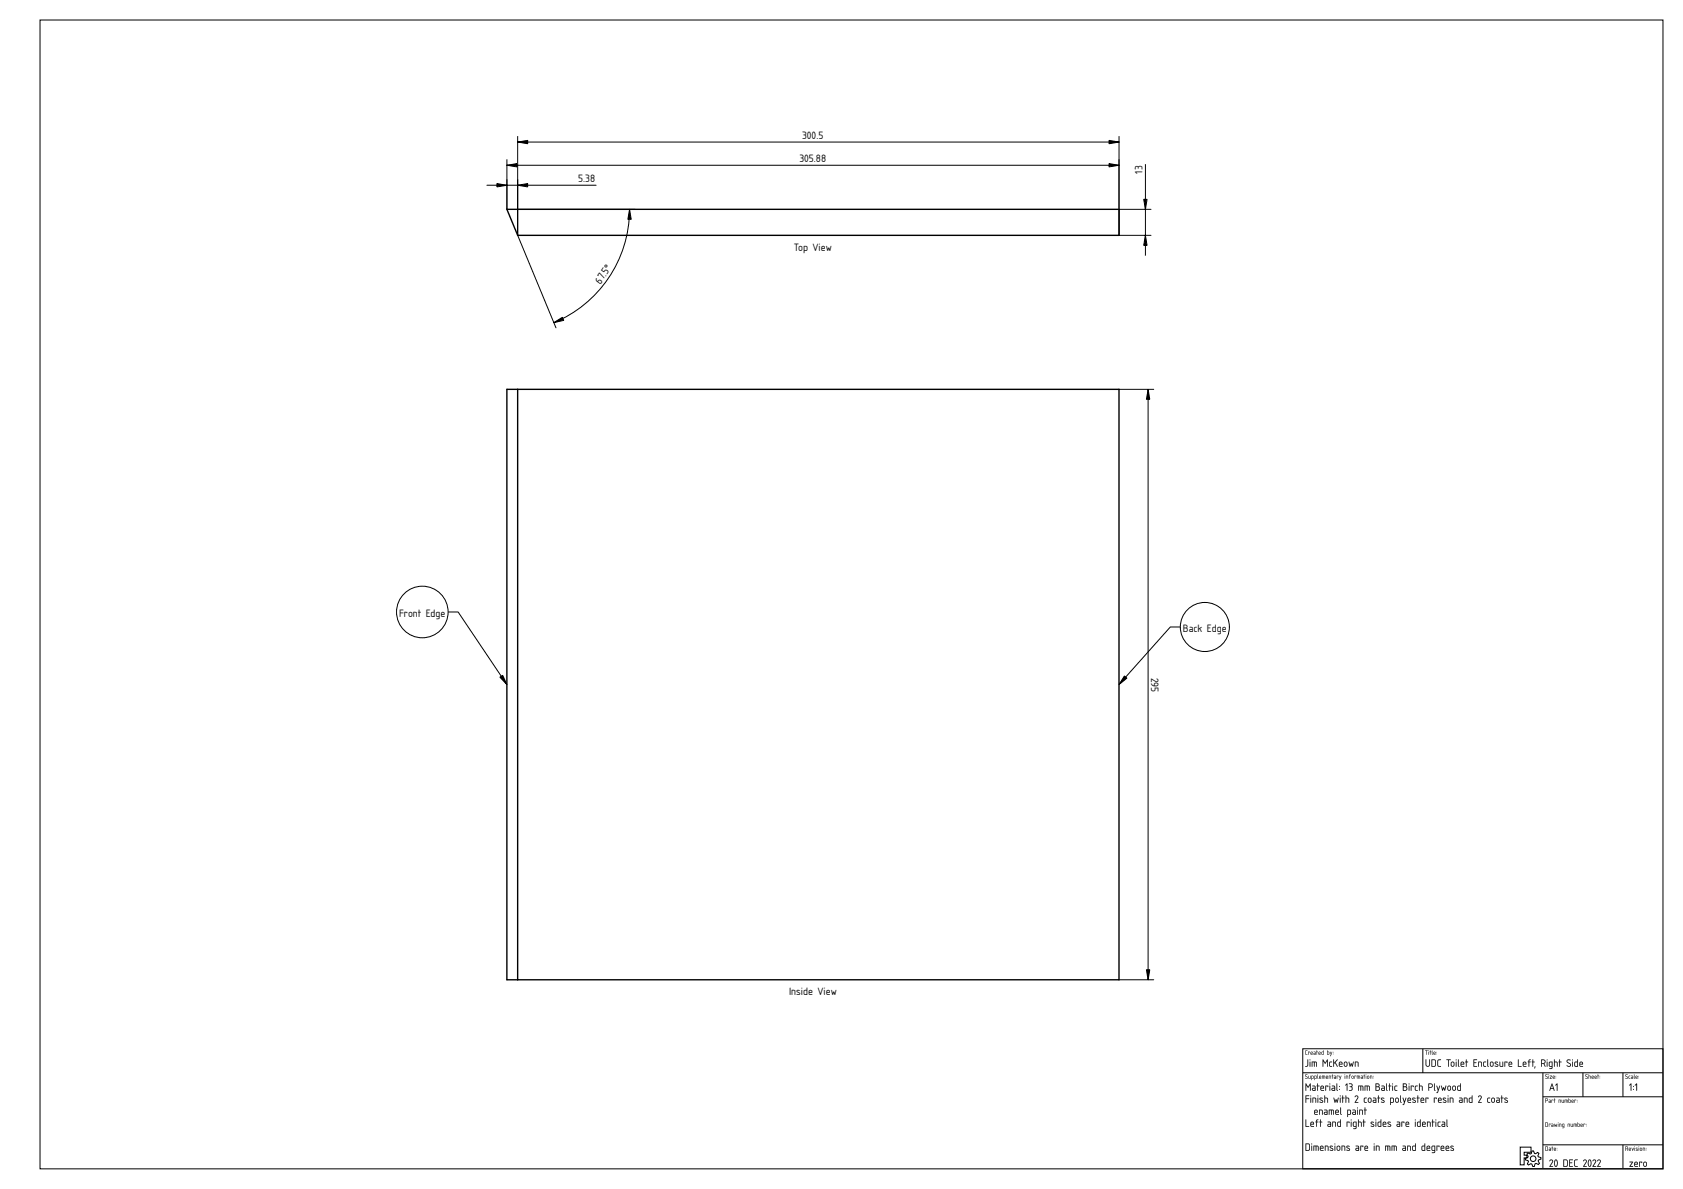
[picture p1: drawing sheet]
<svg xmlns="http://www.w3.org/2000/svg" width="841mm" height="594mm" viewBox="0 0 841 594" stroke-linecap="round" stroke-linejoin="round" font-family="sans-serif">
<defs><g id="words">
<g font-size="5">
<text x="401" y="69">300.5</text>
<text x="400" y="81">305.88</text>
<text x="571" y="87" transform="rotate(-90 571 87)">13</text>
<text x="289" y="91">5.38</text>
<text x="397" y="125">Top View</text>
<text x="300" y="142" transform="rotate(-55 300 142)">67.5°</text>
<text x="199" y="308">Front Edge</text>
<text x="591" y="316">Back Edge</text>
<text x="575" y="339" transform="rotate(90 575 339)">295</text>
<text x="394" y="497">Inside View</text>
</g>
</g></defs>
<g fill="none" stroke="#000" stroke-width=".5">
<path d="M20 10h811v574h-811zM651 524h180v60h-180zM651 536h180M711 524v12M771 536v48M791 536v12M811 536v12M771 548h60M760 573h5v3h-3v1h1v2h-1v3h-2zM764 576l1 1 1-2 1 1h1h1l-1 2h2v1l-1 1v1v1l-1-1-1 2h-1l-1-1h-1h-1l1-2h-2v-1l1-1v-1zM771 572h60M811 572v12"/>
<circle cx="766" cy="579" r="1.4"/>
</g>
<g fill="#000">
<path d="M652 537h1h-1l1 1v1h-1l1-1h-1zM652 537v1h1l-1 1h1v-1l-1-1h1zM654 537v2h1v-2v2h-1zM654 538v1h1v-1v1h-1zM656 538v1v-1zM656 538v1zM655 537l1 1-1 2zM655 538v2l1-2zM657 538v1h1v-1zM657 538h1v1h-1zM657 537l1 1-1 2zM657 538v2l1-2zM658 537l1 2zM658 537l1 2zM659 538h1zM659 538h1zM659 538h1h-1l1 1h-1zM659 538v1h1h-1l1-1zM661 537l1 1v1v-1l-1 1v-1v1zM661 537v2v-1v1l1-1v1v-1zM663 538h1h-1l1 1h-1zM663 538v1h1h-1l1-1zM664 537l1 1v1v-1h-1v1zM664 537v2v-1h1v1v-1zM666 537v1v1zM666 537v2v-1zM667 538v1zM667 538v1zM667 537l1 1v1h-1v-1zM667 537v1v1h1v-1zM668 537l1 1h-1v1zM668 537v2v-1h1zM669 537l1 2v-1l-1 2zM669 538v2l1-2v1zM672 537v2zM672 537v2zM673 537l1 1v1l-1-1v1zM673 537v2v-1l1 1v-1zM674 537h1v1l-1 1zM674 537v2l1-1v-1zM676 538v1v-1zM676 538v1zM675 538a1 1 0 0 1 2 0 1 1 0 0 1-2 0zM675 538a1 1 0 0 0 2 0 1 1 0 0 0-2 0zM677 537l1 1h-1v1zM677 537v2v-1h1zM678 537l1 1 1 1-1-1v1v-1h-1v1zM678 537v2v-1h1v1v-1l1 1-1-1zM680 538l1 1zM680 538h1v1zM680 537l1 1v1h-1l1-1zM680 537l1 1-1 1h1v-1zM682 537v1v1zM682 537v2v-1zM683 537v2zM683 537v2zM683 538l1 1v-1zM683 538h1v1zM683 538a1 1 0 0 1 2 0 1 1 0 0 1-2 0zM683 538a.7 .7 0 0 0 1 0 .7 .7 0 0 0-1 0zM685 537l1 1v1l-1-1v1zM685 537v2v-1l1 1v-1z"/>
<path d="M652 537h1h-1l1 1v1h-1l1-1h-1zM654 537v2h1v-2v2h-1zM656 538v1v-1zM655 537a1.1 1.1 0 0 1 2 1 .8 .8 0 0 1-1 1l-1 1zM657 538v1h1v-1zM657 537a.8 .8 0 0 1 1 1 .8 .8 0 0 1-1 1v1zM658 537l1 2zM659 538h1zM659 538h1l-1 1h1h-1zM661 537l1 1v1v-1l-1 1v-1v1zM663 538h1l-1 1h1h-1zM664 537l1 1v1v-1h-1v1zM666 537v1v1zM667 538v1zM667 537l1 1v1h-1v-1zM668 537l1 1h-1v1zM669 537l1 2v-1l-1 2zM672 537v2zM673 537l1 1v1l-1-1v1zM674 537h1v1l-1 1zM676 538v1v-1zM675 538a1 1 0 0 1 2 0 1 1 0 0 1-2 0zM677 537l1 1h-1v1zM678 537l1 1 1 1-1-1v1v-1h-1v1zM680 538l1 1zM680 537l1 1v1h-1l1-1zM682 537v1v1zM683 537v2zM683 538l1 1v-1zM683 538a.7 .7 0 0 1 1 0 .7 .7 0 0 1-1 0zM685 537l1 1v1l-1-1v1z"/>
<path d="M652 525h1h-1v1l1 1h-1zM654 525l1 1h-1v1zM655 526h1zM655 526h1l-1 1h1h-1zM657 526v1zM656 525l1 1v1h-1l1-1zM658 525l1 1-1 1zM659 526h1zM659 526h1l-1 1h1h-1zM661 526v1v-1zM660 526l1-1v2h-1zM663 526v1h1v-1zM663 525l1 1v1h-1zM665 525v2l1-1-1 2z"/>
<path d="M652 525h1h-1v1l1 1h-1zM652 525v2h1l-1-1v-1h1zM654 525l1 1h-1v1zM654 525v2v-1h1zM655 526h1zM655 526h1zM655 526h1h-1l1 1h-1zM655 526v1h1h-1l1-1zM657 526v1zM657 526v1zM656 525l1 1v1h-1l1-1zM656 525l1 1-1 1h1v-1zM658 525l1 1-1 1zM658 525v2l1-1zM659 526h1zM659 526h1zM659 526h1h-1l1 1h-1zM659 526v1h1h-1l1-1zM661 526v1v-1zM661 526v1zM660 526l1-1v2h-1zM660 526v1h1v-2zM663 526v1h1v-1zM663 526h1v1h-1zM663 525l1 1v1h-1zM663 525v2h1v-1zM665 525v2l1-1-1 2zM665 526v2l1-2-1 1z"/>
<path d="M653 529l1 3-2 1 1-1zM653 529v3l-1 1 2-1zM654 530l1 3zM655 530v3zM654 530a.5 .5 0 0 1 1 0 .5 .5 0 0 1-1 0zM655 529v1zM656 530l2 1v2v-2h-1v2v-2h-1v2zM656 530v3v-2h1v2v-2h1v2v-2zM661 529l1 2 1-2v4v-3l-1 2-1-2v3zM661 529v4v-3l1 2 1-2v3v-4l-1 2zM664 531h2a1.1 1.1 0 0 0-2 1 1.1 1.1 0 0 0 2 1h-2zM664 531a1 1 0 0 0 0 2 1 1 0 0 0 2 0 1.1 1.1 0 0 1-2-1 1.1 1.1 0 0 1 2-1zM666 529l1 2 1-2-1 2 1 2-1-2-1 2zM666 529v4l1-2 1 2-1-2 1-2-1 2zM670 531l-1 1h2l-1-1zM670 531l1 1h-2zM669 531h2v1h-2l1 1h1h-2zM669 531v2h2l-2-1h2v-1zM672 531v1l1 1v-2zM672 531h1v2l-1-1zM671 532a1.5 1.5 0 0 1 3 0 1.5 1.5 0 0 1-3 0zM671 532a1.5 1.5 0 0 0 3 0 1.5 1.5 0 0 0-3 0zM674 530l1 2v-1l1 1v-2v3l-1-1v1zM674 530l1 3v-1l1 1v-3v2l-1-1v1zM677 530l2 1v2l-1-2h-1v2zM677 530v3v-2h1l1 2v-2z"/>
<path d="M653 529l1 3-2 1 1-1zM654 530l1 3zM654 530a.5 .5 0 0 1 1 0 .5 .5 0 0 1-1 0zM656 530l2 1v2v-2h-1v2v-2h-1v2zM661 529l1 2 1-2v4v-3l-1 2-1-2v3zM664 531h2a1.1 1.1 0 0 0-2 1 1.1 1.1 0 0 0 2 1 1 1 0 0 1-2 0 1 1 0 0 1 0-2zM666 529l1 2 1-2-1 2 1 2-1-2-1 2zM670 531l-1 1h2l-1-1zM669 531h2v1h-2l2 1h-2zM672 531v1l1 1v-2zM671 532a1.5 1.5 0 0 1 3 0 1.5 1.5 0 0 1-3 0zM674 530l1 2v-1l1 1v-2v3l-1-1v1zM677 530l2 1v2l-1-2h-1v2z"/>
<path d="M712 525h1v2v-2zM712 525h1v2v-2zM714 525v2zM714 525v2zM715 525v1v1zM715 525v2v-1zM716 525v2zM716 525v2zM716 526h1v1h-1zM717 526l-1 1h1v-1z"/>
<path d="M712 525h1v2v-2zM714 525v2zM715 525v1v1zM716 525v2zM717 526v1h-1z"/>
<path d="M712 529l1 3v1l1-1 1-3v3l-1 1h-1zM712 529v3l2 1 1-1v-3l-1 3-1 1v-1zM716 530v3h1v-3zM716 530h1v3h-1zM715 529h2l1 1v2l-1 1h-2zM715 529v4h2v-1v-2v-1zM719 530l1-1-1 1v2l1 1h-2zM719 530l-1 3h2l-1-1v-2l1-1zM723 529h2l-1 1v3v-3zM723 529l1 1v3v-3l1-1zM726 531l-1 1 1 1v-2zM726 531v2l-1-1zM725 532a1.3 1.3 0 0 1 2 0 1.3 1.3 0 0 1-2 0zM725 532a1.2 1.2 0 0 0 2 0 1.2 1.2 0 0 0-2 0zM728 530v3zM728 530v3zM727 530a.5 .5 0 0 1 1 0 .5 .5 0 0 1-1 0zM728 529v1zM729 529v4zM729 529v3v1zM730 531v1h1v-1zM730 531h1v1h-1zM730 531h2v1h-2v1h2h-2zM730 531v2h2l-2-1h2l-1-1zM733 529v1l1 1h-1v2l-1-2zM733 529l-1 2 1 2v-2h1l-1-1zM736 529h2l-1 1v1h1h-1v2h1h-2zM736 529v4h2h-1v-2h1h-1v-1l1-1zM739 530l1 1 1 2-1-2h-1v2zM739 530v3v-2h1v2v-2zM741 531h2a1.1 1.1 0 0 0-2 1 1.1 1.1 0 0 0 2 1h-2zM741 531a1 1 0 0 0 0 2 1 1 0 0 0 2 0 1.1 1.1 0 0 1-2-1 1.1 1.1 0 0 1 2-1zM743 529l1 4h-1zM743 529v3l1 1zM745 531v1l1 1v-2zM745 531h1v2l-1-1zM744 532a1.5 1.5 0 0 1 3 0 1.5 1.5 0 0 1-3 0zM744 532a1.5 1.5 0 0 0 3 0 1.5 1.5 0 0 0-3 0zM747 531h2h-2l1 1a.8 .8 0 0 1 0 1 .8 .8 0 0 1-1-1h1h-1zM747 531l1 1-1 1h1l1-1-2-1h2zM749 530l1 2 1 1v-3v3h-2zM749 530v3h2v-2v2h-1zM752 530l1 1h-1v2zM752 530v3v-2h1zM754 531v1h1v-1zM754 531h1v1h-1zM754 531h2v1h-2v1h2h-2zM754 531v2h2l-2-1h2l-1-1zM759 529v4h1h-1zM759 529v4h1h-1zM761 531v1h1v-1zM761 531h1v1h-1zM761 531h2v1h-2v1h2h-2zM761 531v2h2l-2-1h2v-1zM764 530l1-1-1 1 1 1h-1v2l-1-2zM764 530l-1 1 1 2v-2h1l-1-1 1-1zM766 529v1l1 1h-1v2l-1-2zM766 529l-1 2 1 2v-2h1l-1-1zM767 533v1zM767 533v1zM770 530v1h2v-1zM770 530h2v1h-2zM770 529l2 1v1v2l-1-1h-1v1zM770 529v4v-1h1l1 1v-2v-1zM773 530v3zM773 530v3zM773 529v1zM774 531v1l1 1v-2zM774 531h1v2h-1zM774 531h2v3h-2h1v-1a1.4 1.4 0 0 1-1-1 1.4 1.4 0 0 1 0-1zM774 531v2h1l-1 1h1l1-1v-3zM777 529v1l1 1v2v-2h-1v2zM777 529v4v-2h1v2v-2l-1-1zM779 529l1 1v1l-1 2v-2zM779 529v2v2l1-2v-1zM783 530h2h-2l2 2v1h-2h1l1-1-2-1zM783 530v1l2 1-1 1h-1h2v-1l-2-2h2zM786 530v3zM786 530v3zM786 529v1zM787 531v1l1 1v-2zM787 531h1v2l-1-1zM787 531l1-1 1-1-1 4h-1zM787 531v2h1v-4v1zM790 531v1h1l-1-1zM790 531l1 1h-1zM790 531h1v1h-1v1h1h-2zM790 531l-1 2h2l-1-1h1v-1z"/>
<path d="M712 529l1 3v1l1-1 1-3v3l-1 1-2-1zM716 530v3h1v-3zM715 529h2l1 1v2l-1 1h-2zM719 530l1-1-1 1v2l1 1h-2zM723 529h2l-1 1v3v-3zM726 531l-1 1 1 1v-2zM725 532a1.2 1.2 0 0 1 2 0 1.2 1.2 0 0 1-2 0zM728 530v3zM727 530a.5 .5 0 0 1 1 0 .5 .5 0 0 1-1 0zM729 529v4zM730 531v1h1v-1zM730 531h2v1h-2l2 1h-2zM733 529v1l1 1h-1v2l-1-2zM736 529h2l-1 1v1h1h-1v2h1h-2zM739 530l1 1v2v-2h-1v2zM741 531h2a1.1 1.1 0 0 0-2 1 1.1 1.1 0 0 0 2 1 1 1 0 0 1-2 0 1 1 0 0 1 0-2zM743 529l1 4h-1zM745 531v1l1 1v-2zM744 532a1.5 1.5 0 0 1 3 0 1.5 1.5 0 0 1-3 0zM747 531h2h-2l1 1a.8 .8 0 0 1 0 1 .8 .8 0 0 1-1-1h1h-1zM749 530l1 3h1v-3v3h-2zM752 530l1 1h-1v2zM754 531v1h1v-1zM754 531h2v1h-2l2 1h-2zM759 529v4h1h-1zM761 531v1h1v-1zM761 531h2v1h-2l2 1h-2zM764 530l1-1-1 1 1 1h-1v2l-1-2zM766 529v1l1 1h-1v2l-1-2zM767 533v1zM770 530v1h2v-1zM770 529l2 1v1v2l-1-1h-1v1zM773 530v3zM774 531v1l1 1v-2zM774 531h2v3h-2h1v-1a1.4 1.4 0 0 1-1-1 1.4 1.4 0 0 1 0-1zM777 529v1l1 1v2v-2h-1v2zM779 529l1 1v1l-1 2v-2zM783 530h2h-2l1 1a1.1 1.1 0 0 1 1 2 1.1 1.1 0 0 1-2-1l1 1 1-1-2-1zM786 530v3zM787 531v1l1 1v-2zM787 531l1-1v-1v4h-1zM790 531v1h1l-1-1zM790 531h1v1h-1l1 1h-2z"/>
<path d="M772 537h1h-1l1 1v1h-1l1-1h-1zM772 537v1h1l-1 1h1v-1l-1-1h1zM774 537v2zM774 537v2zM774 537h2l-1 2h1h-2l1-1zM774 537l1 1-1 1h1v-2zM776 538h1zM776 538h1zM776 538h1h-1l1 1h-1zM776 538v1h1h-1l1-1z"/>
<path d="M772 537h1h-1l1 1v1h-1l1-1h-1zM774 537v2zM774 537h1v2h-1l1-1zM776 538h1zM776 538h1l-1 1h1h-1z"/>
<path d="M792 537h1h-1l1 1v1h-1l1-1h-1zM792 537v1h1l-1 1h1v-1l-1-1h1zM794 537l1 1v1v-1h-1v1zM794 537v2v-1l1 1v-1zM796 538v1h-1zM796 538l-1 1h1v-1zM797 538h1zM797 538h1zM797 538h1h-1l1 1h-1zM797 538v1h1h-1l1-1zM798 537l1 1v1zM798 537l1 2v-1z"/>
<path d="M792 537h1h-1l1 1v1h-1l1-1h-1zM794 537l1 1v1l-1-1v1zM796 538v1h-1zM797 538h1zM797 538h1l-1 1h1h-1zM798 537l1 1v1z"/>
<path d="M812 537h1h-1l1 1v1h-1l1-1h-1zM812 537v1h1l-1 1h1v-1l-1-1h1zM814 538l1-1-1 1 1 1h-1zM814 538v1h1l-1-1 1-1zM815 538l1 1zM815 538h1v1zM815 537l1 1v1h-1l1-1zM815 537l1 1-1 1h1v-1zM817 537v2zM817 537v2zM817 538h1v1h-1zM817 538v1h1h-1l1-1z"/>
<path d="M812 537h1h-1l1 1v1h-1l1-1h-1zM814 538l1-1-1 1 1 1h-1zM815 538l1 1zM815 537l1 1v1h-1l1-1zM817 537v2zM817 538h1v1h-1z"/>
<path d="M652 559l1 4h1h-2zM655 561v1h1v-1zM655 561h2v1h-2l2 1h-2zM658 560l1-1-1 1 1 1h-1v2l-1-2zM660 559v1l1 1h-1v2l-1-2zM664 562v1h1v-1zM664 560l1 1v2h-2l1-1h1v-1zM666 560l2 1v2l-1-2h-1v2zM669 561v1l1 1v-2zM668 561l2-1v-1v4h-2zM673 560l1 1h-1v2zM675 560v3zM677 561l-1 1 2 1v-2zM676 561h2v3h-2h1l1-1a1.4 1.4 0 0 1-2-1 1.4 1.4 0 0 1 0-1zM679 559v1l1 1v2v-2h-1v2zM681 559l1 1v1l-1 2v-2zM685 561h2h-2l1 1a.8 .8 0 0 1 0 1 .8 .8 0 0 1-1-1h1h-1zM687 560l1 3zM687 560a.5 .5 0 0 1 1 0 .5 .5 0 0 1-1 0zM689 561v1l1 1v-2zM689 561l1-1v-1v4h-1zM691 561v1h1v-1zM691 561h2v1h-2l2 1h-2zM694 561h1h-1l1 1a.8 .8 0 0 1 0 1 1.1 1.1 0 0 1-2-1h2h-1zM698 562v1h1v-1zM698 560l2 1v2h-2v-1h1v-1zM700 560l2 1h-1l-1 2zM703 561v1h1v-1zM703 561h1v1h-1l1 1h-2zM707 560v3zM707 560a.5 .5 0 0 1 1 0 .5 .5 0 0 1-1 0zM709 561l-1 1 2 1v-2zM708 561l2-1v-1v4h-2zM711 561v1h1v-1zM711 561h1v1h-1l1 1h-1zM713 560l2 1v2l-1-2h-1v2zM716 559v1l1 1h-1v2l-1-2zM717 560l1 3zM717 560a.5 .5 0 0 1 1 0 .5 .5 0 0 1-1 0zM719 561h1a1.1 1.1 0 0 0-1 1 1.1 1.1 0 0 0 1 1 1 1 0 0 1-2 0 1 1 0 0 1 0-2zM721 562v1h1v-1zM721 560l1 1v2h-2l1-1h1v-1zM723 559v4z"/>
<path d="M652 547h2l-1 1v1h1h-1v2zM655 548v3zM656 548l2 1v2l-1-2h-1v2zM658 548l1 3zM658 548a.5 .5 0 0 1 1 0 .5 .5 0 0 1-1 0zM660 549h1h-1l1 1a.8 .8 0 0 1 0 1 .8 .8 0 0 1-1-1h1h-1zM662 547v1l2 1v2l-1-2h-1v2zM666 548l1 2 1-1v1l1-2-1 3v-1l-1 1zM670 548v3zM671 547v1l1 1h-1v2l-1-2zM672 547l1 1 1 1v2l-1-2-1 2zM677 548h2l-2 3h2h-2l1-3h-1zM682 549h1a1.1 1.1 0 0 0-1 1 1.1 1.1 0 0 0 1 1 1 1 0 0 1-2 0 1.1 1.1 0 0 1 1-2zM684 549v1l1 1v-2zM683 550a1.5 1.5 0 0 1 3 0 1.5 1.5 0 0 1-3 0zM686 550l1 1v-1zM686 548l2 1v2h-2v-1h1v-1zM689 547v1l1 1h-1v2l-1-2zM690 549h2h-2l2 1a.8 .8 0 0 1-1 1 .8 .8 0 0 1-1-1h2h-2zM695 549v2h1v-2zM695 548a1.4 1.4 0 0 1 2 1 1.4 1.4 0 0 1-1 2h-1v1zM698 549v1v1l1-2zM697 550a1.2 1.2 0 0 1 2 0 1.2 1.2 0 0 1-2 0zM700 547v4zM701 548l1 2 1-1-2 3 1-1zM704 549v1h1v-1zM704 549h1v1h-1l1 1h-2zM706 549h1h-1l1 1a.8 .8 0 0 1 0 1 .8 .8 0 0 1-1-1h1h-1zM708 547l1 1v1l-1 2v-2zM710 549v1h1v-1zM710 549h2v1h-2l2 1h-2zM712 548l2 1h-1v2zM717 548l1 1h-1v2zM719 549v1h1v-1zM719 549h1v1h-1l1 1h-1zM721 549h2h-2l1 1a.8 .8 0 0 1 0 1 .8 .8 0 0 1-1-1h1h-1zM723 548l1 3zM723 548a.5 .5 0 0 1 1 0 .5 .5 0 0 1-1 0zM725 548l1 1v2v-2h-1v2zM730 550v1h1v-1zM729 548l2 1v2h-2v-1h2l-1-1zM732 548l1 1v2v-2h-1v2zM735 549l-1 1 1 1v-2zM734 549l1-1 1-1v4h-2zM739 548h1l-1 3h1h-1l1-3h-1zM743 549h2a1.1 1.1 0 0 0-2 1 1.1 1.1 0 0 0 2 1 1 1 0 0 1-2 0 1 1 0 0 1 0-2zM746 549v1v1l1-2zM745 550a1.2 1.2 0 0 1 2 0 1.2 1.2 0 0 1-2 0zM748 550v1h1v-1zM748 548l1 1v2h-1v-1h1v-1zM750 547l1 1v1l-1 2v-2zM752 549h1h-1l1 1a.8 .8 0 0 1 0 1 .8 .8 0 0 1-1-1h1h-1z"/>
<path d="M652 559l1 4h1h-2zM652 559v4h2h-1zM655 561v1h1v-1zM655 561h1v1h-1zM655 561h2v1h-2v1h2h-2zM655 561v2h2l-2-1h2l-1-1zM658 560l1-1-1 1 1 1h-1v2l-1-2zM658 560l-1 1 1 2v-2h1l-1-1 1-1zM660 559v1l1 1h-1v2l-1-2zM660 559l-1 2 1 2v-2h1l-1-1zM664 562v1h1v-1zM664 562h1v1h-1zM664 560l1 1v2h-2l1-1h1zM664 560l1 1v1h-1l-1 1h2v-2zM666 560l2 1v2l-1-2h-1v2zM666 560v3v-2h1l1 2v-2zM669 561v1l1 1v-2zM669 561h1v2l-1-1zM668 561l2-1v-1v4h-2zM668 561v2h2v-4v1zM673 560l1 1h-1v2zM673 560v3v-2h1zM675 560v3zM675 560v3zM675 559v1zM677 561l-1 1 2 1v-2zM677 561h1v2h-2zM676 561h2v3h-2h1l1-1a1.4 1.4 0 0 1-2-1 1.4 1.4 0 0 1 0-1zM676 561v2h2l-2 1h1l1-1v-3zM679 559v1l1 1v2v-2h-1v2zM679 559v4v-2h1v2v-2l-1-1zM681 559l1 1v1l-1 2v-2zM681 559v2v2l1-2v-1zM685 561h2h-2l1 1a.8 .8 0 0 1 0 1 .8 .8 0 0 1-1-1h1h-1zM685 561l1 1-1 1h1l1-1-2-1h2zM687 560l1 3zM687 560l1 3zM687 560a.5 .5 0 0 1 1 0 .5 .5 0 0 1-1 0zM687 559l1 1zM689 561v1l1 1v-2zM689 561h1v2l-1-1zM689 561l1-1v-1v4h-2zM689 561v2h1v-4v1zM691 561v1h1v-1zM691 561h1v1h-1zM691 561h2v1h-2v1h2h-2zM691 561v2h2l-2-1h2v-1zM693 561h2h-1l1 1a.8 .8 0 0 1 0 1 1.1 1.1 0 0 1-2-1h2h-2zM694 561l1 1-2 1h2v-1l-1-1h1zM698 562v1h1v-1zM698 562h1v1h-1zM698 560l2 1v2h-2v-1h1zM698 560l1 1v1h-1v1h2v-2zM700 560l2 1h-1l-1 2zM700 560v3l1-2h1zM703 561v1h1v-1zM703 561h1v1h-1zM703 561h1v1h-1v1h1h-2zM703 561v2h1l-1-1h1v-1zM707 560v3zM707 560v3zM707 560a.5 .5 0 0 1 1 0 .5 .5 0 0 1-1 0zM707 559v1zM709 561v1l1 1v-2zM709 561h1v2l-2-1zM708 561l2-1v-1v4h-2zM708 561v2h2v-4v1zM711 561v1h1v-1zM711 561h1v1h-1zM711 561h1v1h-1v1h1h-1zM711 561v2h1l-1-1h1v-1zM713 560l2 1v2l-1-2h-1v2zM713 560v3v-2h1l1 2v-2zM716 559v1l1 1h-1v2l-1-2zM716 559l-1 2 1 2v-2h1l-1-1zM717 560l1 3zM717 560l1 3zM717 560a.5 .5 0 0 1 1 0 .5 .5 0 0 1-1 0zM717 559l1 1zM719 561h1a1 1 0 0 0-1 1 1 1 0 0 0 1 1h-2zM719 561h-1a1 1 0 0 0 0 2 1 1 0 0 0 2 0 1.1 1.1 0 0 1-1-1 1.1 1.1 0 0 1 1-1zM721 562v1h1v-1zM721 562h1v1h-1zM721 560l1 1v2h-2l1-1h1zM721 560l1 1v1h-1l-1 1h2v-2zM723 559v4zM723 559v3v1z"/>
<path d="M652 547h2l-1 1v1h1h-1v2zM652 547l1 4v-2h1h-1v-1l1-1zM655 548v3zM655 548v3zM655 547v1zM656 548l2 1v2l-1-2h-1v2zM656 548v3v-2h1l1 2v-2zM658 548l1 3zM658 548l1 3zM658 548a.5 .5 0 0 1 1 0 .5 .5 0 0 1-1 0zM658 547l1 1zM660 549h1h-1l1 1a.8 .8 0 0 1 0 1 .8 .8 0 0 1-1-1h1h-1zM660 549l1 1-2 1h2v-1l-1-1h1zM662 547v1l2 1v2l-1-2h-1v2zM662 547v4v-2h1l1 2v-2l-2-1zM666 548l1 2 1-1v1l1-2-1 3v-1l-1 1zM666 548l1 3 1-1v1l1-3-1 2v-1l-1 1zM670 548v3zM670 548v3zM670 547v1zM671 547v1l1 1h-1v2l-1-2zM671 547l-1 2 1 2v-2h1l-1-1zM672 547l1 1 1 1v2v-2h-1l-1 2zM672 547v4l1-2 1 2v-2l-1-1zM677 548h2l-2 3h2h-2l1-3h-1zM677 547v1h1l-1 3h2h-2l2-3h-1zM682 549h1a1 1 0 0 0-1 1 1 1 0 0 0 1 1h-1zM682 549a1.1 1.1 0 0 0-1 2 1 1 0 0 0 2 0 1.1 1.1 0 0 1-1-1 1.1 1.1 0 0 1 1-1zM684 549v1l1 1v-2zM684 549h1v2l-1-1zM683 550a1.5 1.5 0 0 1 3 0 1.5 1.5 0 0 1-3 0zM683 550a1.5 1.5 0 0 0 3 0 1.5 1.5 0 0 0-3 0zM686 550l1 1v-1zM686 550h1v1h-1zM686 548l2 1v2h-2v-1h1zM686 548l1 1v1h-1v1h2v-2zM689 547v1l1 1h-1v2l-1-2zM689 547l-1 2 1 2v-2h1l-1-1zM690 549h2h-2l2 1a.8 .8 0 0 1-1 1 .8 .8 0 0 1-1-1h2h-2zM690 549l2 1-2 1h2v-1l-2-1h2zM695 549v2h1v-2zM695 549h1v2h-1zM695 548h1l1 1v2h-2v1zM695 549v3v-1h1a1.4 1.4 0 0 0 1-2 1.4 1.4 0 0 0-2 0zM698 549v1v1l1-2zM698 549h1l-1 2v-1zM697 550a1.3 1.3 0 0 1 2 0 1.3 1.3 0 0 1-2 0zM697 550a1.2 1.2 0 0 0 2 0 1.2 1.2 0 0 0-2 0zM700 547v4zM700 547v3v1zM701 548l1 2 1-1-2 3 1-1zM701 548l1 3-1 1 2-3-1 1zM704 549v1h1v-1zM704 549h1v1h-1zM704 549h1v1h-1v1h1h-2zM704 549v2h1l-1-1h1v-1zM706 549h1h-1l1 1a.8 .8 0 0 1 0 1 .8 .8 0 0 1-1-1h1h-1zM706 549l1 1-1 1h1v-1l-1-1h1zM708 547l1 1v1l-1 2v-2zM708 547v2v2l1-2v-1zM710 549v1h1v-1zM710 549h1v1h-1zM710 549h2v1h-2v1h2h-2zM710 549v2h2l-2-1h2l-1-1zM712 548l2 1h-1v2zM712 548l1 3v-2h1zM717 548l1 1h-1v2zM717 548v3v-2h1zM719 549v1h1v-1zM719 549h1v1h-1zM719 549h1v1h-1v1h1h-1zM719 549v2h1l-1-1h1v-1zM721 549h2h-2l1 1a.8 .8 0 0 1 0 1 .8 .8 0 0 1-1-1h1h-1zM721 549l1 1-1 1h2v-1l-2-1h2zM723 548l1 3zM723 548l1 3zM723 548a.5 .5 0 0 1 1 0 .5 .5 0 0 1-1 0zM723 547l1 1zM724 548l2 1v2v-2h-1l-1 2zM725 548v3v-2h1v2v-2zM730 550v1h1v-1zM729 550h2v1h-2zM729 548l2 1v2h-2v-1h2zM729 548l1 1 1 1h-2v1h2v-2zM732 548l1 1v2v-2h-1v2zM732 548v3v-2h1v2v-2zM735 549l-1 1 1 1v-2zM735 549v2l-1-1zM734 549l1-1 1-1v4h-2zM734 549v2h2v-4l-1 1zM739 548h1l-1 3h1h-1l1-3h-1zM739 547v1h1l-1 3h1h-1l1-3zM743 549h2a1.1 1.1 0 0 0-2 1 1.1 1.1 0 0 0 2 1h-2zM743 549a1 1 0 0 0 0 2 1 1 0 0 0 2 0 1.1 1.1 0 0 1-2-1 1.1 1.1 0 0 1 2-1zM746 549v1v1l1-2zM746 549h1l-1 2v-1zM745 550a1.3 1.3 0 0 1 2 0 1.3 1.3 0 0 1-2 0zM745 550a1.2 1.2 0 0 0 2 0 1.2 1.2 0 0 0-2 0zM748 550v1h1v-1zM748 550h1v1h-1zM748 548l1 1v2h-1v-1h1zM748 548l1 1v1h-1v1h1v-2zM750 547l1 1v1l-1 2v-2zM750 547v2v2l1-2v-1zM752 549h1h-1l1 1a.8 .8 0 0 1 0 1 .8 .8 0 0 1-1-1h1h-1zM752 549l1 1-1 1h1l1-1-2-1h1z"/>
<path d="M652 541l2 2 1-2v4v-3l-1 2-1-2-1 3zM652 541v4l1-3 1 2 1-2v3v-4l-1 2zM656 544v1h1v-1zM656 544h1v1h-1zM656 542l1 1v2h-1v-1h1zM656 542l1 1v1h-1v1h1v-2zM658 541l1 1v1l-1 2v-2zM658 541v2v2l1-2v-1zM660 543v1h1v-1zM660 543h1v1h-1zM660 543h2v1h-2v1h2h-2zM660 543v2h2l-2-1h2l-1-1zM662 542l2 1h-1l-1 2zM662 542v3l1-2h1zM664 542l1 3zM664 542l1 3zM664 542a.5 .5 0 0 1 1 0 .5 .5 0 0 1-1 0zM664 541l1 1zM666 544v1h1v-1zM666 544h1v1h-1zM666 542l1 1v2h-2l1-1h1zM666 542l1 1v1h-1l-1 1h2v-2zM668 541v4zM668 541v3v1zM669 544v1zM669 544l1 1zM669 543a.5 .5 0 0 1 1 0 .5 .5 0 0 1-1 0zM669 543h1zM673 541v4v-3h-1zM673 541l-1 1h1v3zM674 541l2 1v1a1.1 1.1 0 0 1 0 2 1.1 1.1 0 0 1-2 0l2-1-1-1h-1h1v-1zM674 541l2 1-2 1h1l1 1-2 1a1.1 1.1 0 0 0 2 0 1.1 1.1 0 0 0-1-2l1-1zM679 542l2 1v2v-2h-1v2v-2h-1v2zM679 542v3v-2h1v2v-2h1v2v-2zM682 542l2 1v2v-2h-1v2v-2h-1v2zM682 542v3v-2h1v2v-2h1v2v-2zM687 541l2 1v1l1 1-1 1h-2zM687 541v4h2l1-1-1-1v-1zM688 543v2l1-1v-1zM688 543h1v1l-1 1zM688 542v1h1v-1zM688 542h1v1h-1zM691 544v1h1v-1zM691 544h1v1h-1zM690 542l2 1v2h-2v-1h2zM690 542l2 1v1h-1l-1 1h2v-2zM693 541v4zM693 541v3v1zM694 541l1 1v1l-1 2v-2zM694 541v2v2v-2h1l-1-1zM696 542v3zM696 542v3zM696 541v1zM697 543h1a1 1 0 0 0-1 1 1 1 0 0 0 1 1h-1zM697 543a1 1 0 0 0 0 2 1 1 0 0 0 1 0 1.1 1.1 0 0 1-1-1 1.1 1.1 0 0 1 1-1zM701 541l2 1v1v1l-1 1h-1zM701 541v4h1l1-1v-1v-1zM701 543v2l2-1v-1zM701 543h2v1l-2 1zM701 542v1h2l-1-1zM701 542h1l1 1h-2zM704 542v3zM704 542v3zM704 541v1zM705 542l1 1h-1v2zM705 542v3v-2h1zM707 543h2a1.1 1.1 0 0 0-2 1 1 1 0 0 0 1 1h-1zM707 543a1 1 0 0 0 0 2 1 1 0 0 0 1 0 1.1 1.1 0 0 1-1-1 1.1 1.1 0 0 1 1-1zM709 541v1l2 1v2v-2h-2v2zM709 541v4v-2h1l1 2v-2l-2-1zM714 542v1h1v-1zM714 542h1v1h-1zM714 541h1l1 1-1 1-1 1v1zM714 541v4v-1l1-1 1-1-1-1zM717 541v4zM717 541v3v1zM718 542l1 2 1-1-2 3 1-1zM718 542l1 3-1 1 2-3-1 1zM720 542l1 2v-1l1 1 1-2-1 3-1-1v1zM720 542l1 3v-1l1 1 1-3-1 2-1-1v1zM724 543v1l1 1v-2zM724 543h1l-1 2v-1zM723 544a1.5 1.5 0 0 1 3 0 1.5 1.5 0 0 1-3 0zM723 544a1.2 1.2 0 0 0 2 0 1.2 1.2 0 0 0-2 0zM726 543v1l1 1v-2zM726 543h1v2l-1-1zM725 544a1.5 1.5 0 0 1 3 0 1.5 1.5 0 0 1-3 0zM725 544a1.5 1.5 0 0 0 3 0 1.5 1.5 0 0 0-3 0zM729 543v1l1 1v-2zM729 543h1v2l-1-1zM728 543l2-1v-1v4h-2zM728 543v2h2v-4v1z"/>
<path d="M652 541l2 2 1-2v4v-3l-1 2-1-2-1 3zM656 544v1h1v-1zM656 542l1 1v2h-1v-1h1v-1zM658 541l1 1v1l-1 2v-2zM660 543v1h1v-1zM660 543h2v1h-2l2 1h-2zM662 542l2 1h-1l-1 2zM664 542l1 3zM664 542a.5 .5 0 0 1 1 0 .5 .5 0 0 1-1 0zM666 544v1h1v-1zM666 542l1 1v2h-2l1-1h1v-1zM668 541v4zM669 544l1 1zM669 543h1zM673 541v4v-3h-1zM674 541l2 1v1a1.3 1.3 0 0 1 0 2 1.3 1.3 0 0 1-2 0 1.1 1.1 0 0 0 2-1 1.1 1.1 0 0 0-2-1l2-1zM679 542l2 1v2v-2h-1v2v-2h-1v2zM682 542l2 1v2v-2h-1v2v-2h-1v2zM687 541h2v1l1 2-1 1h-2zM688 543v2l1-1v-1zM688 542v1h1v-1zM691 544v1h1v-1zM690 542l2 1v2h-2l1-1h1v-1zM693 541v4zM694 541l1 1v1l-1 2v-2zM696 542v3zM697 543h1a1.1 1.1 0 0 0-1 1 1.1 1.1 0 0 0 1 1 1 1 0 0 1-1 0 1 1 0 0 1 0-2zM701 541h2v1v2l-1 1h-1zM701 543v2l2-1v-1zM701 542v1h2l-1-1zM704 542v3zM705 542l1 1h-1v2zM707 543h1a1.1 1.1 0 0 0-1 1 1.1 1.1 0 0 0 1 1 1 1 0 0 1-1 0 1 1 0 0 1 0-2zM709 541v1l2 1v2l-1-2h-1v2zM714 542v1h1v-1zM714 541h1l1 1-1 1-1 1v1zM717 541v4zM718 542l1 2 1-1-2 3 1-1zM720 542l1 2v-1l1 1 1-2-1 3-1-1v1zM724 543v1v1l1-2zM723 544a1.2 1.2 0 0 1 2 0 1.2 1.2 0 0 1-2 0zM726 543v1l1 1v-2zM725 544a1.5 1.5 0 0 1 3 0 1.5 1.5 0 0 1-3 0zM729 543v1l1 1v-2zM728 543l2-1v-1v4h-2z"/>
<path d="M657 555v1h1v-1zM657 555h1v1h-1l1 1h-1zM659 554l2 1v2v-2h-2v2zM662 556v1h1v-1zM662 554l1 1v2h-1v-1h1v-1zM664 554l2 1 1 2-1-2h-1v2v-2h-1v2zM668 555v1h1l-1-1zM668 555h1v1h-1l1 1h-2zM670 553v4zM674 555v2h1v-2zM673 554a1.4 1.4 0 0 1 2 1 1.4 1.4 0 0 1-1 2l-1 1zM676 556v1h1v-1zM676 554l1 1v2h-1v-1h1v-1zM678 554v3zM678 554a.5 .5 0 0 1 1 0 .5 .5 0 0 1-1 0zM679 554l2 1v2v-2h-1l-1 2zM682 553v1l1 1h-1v2v-2z"/>
<path d="M657 555v1h1v-1zM657 555h1v1h-1zM657 555h1v1h-1v1h1h-1zM657 555v2h1l-1-1h1v-1zM659 554l2 1v2v-2h-2v2zM659 554v3v-2h2v2v-2zM662 556v1h1v-1zM662 556h1v1h-1zM662 554l1 1v2h-1v-1h1zM662 554l1 1v1h-1v1h1v-2zM664 554l2 1 1 2-1-2h-1v2v-2h-1v2zM664 554v3v-2h1v2v-2h1l1 2-1-2zM668 555v1h1l-1-1zM668 555h1v1h-1zM668 555h1v1h-1v1h1h-2zM668 555l-1 2h2l-1-1h1v-1zM670 553v4zM670 553v3v1zM674 555v2h1v-2zM674 555h1v2h-1zM673 554h2v1v2h-1l-1 1zM673 555v3l1-1a1.4 1.4 0 0 0 1-2 1.4 1.4 0 0 0-2 0zM676 556v1h1v-1zM676 556h1v1h-1zM676 554l1 1v2h-1v-1h1zM676 554l1 1v1h-1v1h1v-2zM678 554v3zM678 554v3zM678 554a.5 .5 0 0 1 1 0 .5 .5 0 0 1-1 0zM678 553l1 1zM679 554l2 1v2v-2h-1l-1 2zM679 554v3l1-2h1v2v-2zM682 553v1l1 1h-1v2v-2zM682 553v2v2v-2h1l-1-1z"/>
<path d="M772 549v1h1v-1zM772 549h2l-2 1v1zM774 550l1 1zM774 549l1 1v1h-1l1-1zM775 549l1 1-1 1zM777 549v1v1zM779 549l1 1v1v-1h-1v1zM780 549l1 2v-2v2h-1zM782 549l1 1v1v-1v1v-1h-1v1zM784 550v1h1v-1zM784 549l1 1v1h-1zM785 550h1v1h-1zM787 549l1 1h-1v1z"/>
<path d="M772 549v1h1v-1zM772 549h1v1h-1zM772 549h2l-2 1v1zM772 549v2v-1l2-1zM774 550l1 1zM774 550h1v1zM774 549l1 1v1h-1l1-1zM774 549l1 1-1 1h1v-1zM775 549l1 1-1 1zM775 549v2l1-1zM777 549v1v1zM777 549v2v-1zM779 549l1 1v1v-1h-1v1zM779 549v2v-1h1v1v-1zM780 549l1 2v-2v2h-1zM780 550l1 1v-1v1zM782 549l1 1v1v-1v1v-1h-1v1zM782 549v2v-1h1v1v-1v1v-1zM784 550v1h1v-1zM784 550h1v1h-1zM784 549l1 1v1h-1zM784 549v2h1v-1zM785 550h1v1h-1zM786 550l-1 1h1v-1zM787 549l1 1h-1v1zM787 549v2v-1h1z"/>
<path d="M775 541l2 4-1-1h-1l-1 1zM775 541l-1 4 1-1h1l1 1zM776 542l-1 2h1zM776 542v2h-1zM778 541v4v-3h-1zM778 541l-1 1h1v3z"/>
<path d="M775 541l2 4-1-1h-1l-1 1zM776 542l-1 2h1zM778 541v4v-3h-1z"/>
<path d="M815 541v4v-3h-1zM815 541l-1 1h1v3zM816 544v1zM816 544v1zM816 543a.5 .5 0 0 1 1 0 .5 .5 0 0 1-1 0zM818 541v4v-3h-1zM818 541l-1 1h1v3z"/>
<path d="M815 541v4v-3h-1zM816 544v1zM818 541v4v-3h-1z"/>
<path d="M653 572v3h1v-3zM652 571h2l1 1v2l-1 1h-2zM655 572l1 3zM655 572a.5 .5 0 0 1 1 0 .5 .5 0 0 1-1 0zM656 572l3 1v2l-1-2v2l-1-2-1 2zM660 573v1h1v-1zM660 573h1v1h-1l1 1h-1zM662 572l2 1v2l-1-2h-1v2zM665 573h1h-1l1 1a.8 .8 0 0 1 0 1 .8 .8 0 0 1-1-1h1h-1zM667 572v3zM668 573v1l1 1v-2zM668 574a1.2 1.2 0 0 1 2 0 1.2 1.2 0 0 1-2 0zM670 572l2 1v2v-2h-1l-1 2zM673 573h1h-1l1 1a.8 .8 0 0 1 0 1 .8 .8 0 0 1-1-1h1h-1zM678 574v1h1v-1zM678 572l1 1v2h-2l1-1h1v-1zM680 572l1 1h-1v2zM682 573v1h1v-1zM682 573h2v1h-2l2 1h-2zM687 572v3zM686 572a.5 .5 0 0 1 1 0 .5 .5 0 0 1-1 0zM688 572l1 1v2v-2h-1v2zM692 572l3 1v2l-1-2-1 2v-2l-1 2zM695 572l3 1v2v-2h-1v2v-2h-1l-1 2zM701 574v1h1v-1zM701 572l1 1v2h-1v-1h1v-1zM703 572l2 1v2v-2h-1l-1 2zM706 573v1l1 1v-2zM706 573l1-1v-1v4h-1zM711 573v1l1 1v-2zM711 573l1-1v-1v4h-2zM713 573v1h1v-1zM713 573h2v1h-2l2 1h-2zM716 573v1l1 1v-2zM716 573h1v3h-1h1v-1a1.4 1.4 0 0 1-2-1 1.4 1.4 0 0 1 1-1zM718 572l1 1h-1v2zM720 573v1h1v-1zM720 573h2v1h-2l2 1h-2zM723 573v1h1v-1zM723 573h1v1h-1l1 1h-2zM725 573h1h-1l1 1a.8 .8 0 0 1 0 1 .8 .8 0 0 1-1-1h1h-1z"/>
<path d="M653 572v3h1v-3zM653 572h1v3h-1zM652 571h2l1 1v2l-1 1h-2zM652 571v4h2l1-1v-2l-1-1zM655 572l1 3zM655 572l1 3zM655 572a.5 .5 0 0 1 1 0 .5 .5 0 0 1-1 0zM655 571l1 1zM656 572l3 1v2l-1-2v2l-1-2-1 2zM656 572v3l1-2 1 2v-2l1 2v-2zM660 573v1h1v-1zM660 573h1v1h-1zM660 573h1v1h-1v1h1h-1zM660 573v2h1l-1-1h1v-1zM662 572l2 1v2l-1-2h-1v2zM662 572v3v-2h1l1 2v-2zM665 573h1h-1l1 1a.8 .8 0 0 1 0 1 .8 .8 0 0 1-1-1h1h-1zM665 573l1 1-1 1h1v-1l-1-1h1zM667 572v3zM667 572v3zM667 571v1zM668 573v1l1 1v-2zM668 573h1v2l-1-1zM668 574a1.3 1.3 0 0 1 2 0 1.3 1.3 0 0 1-2 0zM668 574a1.2 1.2 0 0 0 2 0 1.2 1.2 0 0 0-2 0zM670 572l2 1v2v-2h-1l-1 2zM670 572v3l1-2h1v2v-2zM673 573h1h-1l1 1a.8 .8 0 0 1 0 1 .8 .8 0 0 1-1-1h1h-1zM673 573l1 1-1 1h1l1-1-2-1h1zM678 574v1h1v-1zM678 574h1v1h-1zM678 572l1 1v2h-2l1-1h1zM678 572l1 1v1h-1l-1 1h2v-2zM680 572l1 1h-1v2zM680 572v3v-2h1zM682 573v1h1v-1zM682 573h1v1h-1zM682 573h2v1h-2v1h2h-2zM682 573v2h2l-2-1h2l-1-1zM687 572v3zM687 572v3zM686 572a.5 .5 0 0 1 1 0 .5 .5 0 0 1-1 0zM687 571v1zM688 572l1 1v2v-2h-1v2zM688 572v3v-2h1v2v-2zM692 572l3 1v2l-1-2-1 2v-2l-1 2zM692 572v3l1-2v2l1-2 1 2v-2zM695 572l3 1v2v-2h-1v2v-2h-1l-1 2zM695 572v3l1-2h1v2v-2h1v2v-2zM701 574v1h1v-1zM701 574h1v1h-1zM701 572l1 1v2h-1v-1h1zM701 572l1 1v1h-1v1h1v-2zM703 572l2 1v2v-2h-1l-1 2zM703 572v3l1-2h1v2v-2zM706 573v1l1 1v-2zM706 573h1v2l-1-1zM706 573l1-1v-1v4h-1zM706 573v2h1v-4v1zM711 573v1l1 1v-2zM711 573h1v2l-1-1zM711 573l1-1v-1v4h-2zM711 573l-1 2h2v-4v1zM713 573v1h1v-1zM713 573h1v1h-1zM713 573h2v1h-2v1h2h-2zM713 573v2h2l-2-1h2l-1-1zM716 573v1l1 1v-2zM716 573h1v2h-1zM716 573h1v3h-1h1v-1a1.4 1.4 0 0 1-2-1 1.4 1.4 0 0 1 0-1zM716 573l-1 2h2l-1 1h1v-1v-3zM718 572l1 1h-1v2zM718 572v3v-2h1zM720 573v1h1v-1zM720 573h1v1h-1zM720 573h2v1h-2v1h2h-2zM720 573v2h2l-2-1h2v-1zM723 573v1h1v-1zM723 573h1v1h-1zM723 573h1v1h-1v1h1h-2zM723 573v2h1l-1-1h1v-1zM725 573h1h-1l1 1a.8 .8 0 0 1 0 1 .8 .8 0 0 1-1-1h1h-1zM725 573l1 1-1 1h1l1-1-2-1h1z"/>
<path d="M772 561v2h1v-2zM772 561h2l-1 2h-1zM774 561l1 1h-1v1zM775 562l1 1zM775 561l1 1v1h-1l1-1zM777 561v2v-1l1 1v-2v2l-1-1v1zM779 561v2zM778 561a.5 .5 0 0 1 1 0 .5 .5 0 0 1-1 0zM779 561l1 1v1v-1h-1v1zM781 562v1v-1zM781 562l1-1-1 3v-1zM783 561l1 1v1v-1l-1 1zM785 561v2h1v-2v2h-1zM786 561l2 1v1v-1l-1 1v-1l-1 1zM789 562v1v-1zM788 561l1 1v1h-1zM790 562h1zM790 562h1l-1 1h1h-1zM791 561l1 1-1 1z"/>
<path d="M772 561v2h1v-2zM772 561h1v2h-1zM772 561h2l-1 2h-1zM772 561v2h1l1-2zM774 561l1 1h-1v1zM774 561v2v-1h1zM775 562l1 1zM775 562h1v1zM775 561l1 1v1h-1l1-1zM775 561l1 1-1 1h1v-1zM777 561v2v-1l1 1v-2v2l-1-1v1zM777 562v1v-1l1 1v-2v2l-1-1v1zM779 561v2zM779 561v2zM778 561a.5 .5 0 0 1 1 0 .5 .5 0 0 1-1 0zM779 561l1 1v1v-1h-1v1zM779 561v2v-1h1v1v-1zM781 562v1v-1zM781 562h1v1h-1zM781 562l1-1-1 3v-1zM781 562v1h1l-1 1 1-2zM783 561l1 1 1 1-1-1-1 1zM783 561v2l1-1v1v-1zM785 561v2h1v-2v2h-1zM785 562v1h1v-1v1h-1zM786 561l2 1v1v-1l-1 1v-1l-1 1zM786 561v2l1-1v1v-1h1v1v-1zM789 562v1v-1zM789 562v1zM788 561l1 1v1h-1zM788 561v2h1v-1zM790 562h1zM790 562h1zM790 562h1h-1l1 1h-1zM790 562v1h1h-1l1-1zM791 561l1 1-1 1zM791 561v2l1-1z"/>
<path d="M772 573v2h1v-2zM772 573h2l-1 2h-1zM774 574l1 1zM774 573l1 1v1h-1l1-1zM776 573v1v1zM777 574h1l-1 1h1h-2z"/>
<path d="M772 573v2h1v-2zM772 573h1v2h-1zM772 573h2l-1 2h-1zM772 573v2h1l1-2zM774 574l1 1zM774 574h1v1zM774 573l1 1v1h-1l1-1zM774 573l1 1-1 1h1v-1zM776 573v1v1zM776 573v2v-1zM777 574h1h-1l1 1h-2zM777 574v1h1h-1l1-1h-1z"/>
<path d="M812 573v1h1v-1zM812 573h2v2l-1-1-1 1zM814 574h1zM814 574h1l-1 1h1h-1zM815 573l1 2v-1v1zM817 573v2zM817 574h1v1h-1h1zM819 573v2zM820 574v1v-1zM819 574a1 1 0 0 1 2 0 1 1 0 0 1-2 0zM821 573l1 1v1v-1h-1v1z"/>
<path d="M812 573v1h1v-1zM812 573h1v1h-1zM812 573h2v2l-1-1-1 1zM812 573v2v-1h1l1 1-1-2zM814 574h1zM814 574h1zM814 574h1h-1l1 1h-1zM814 574v1h1h-1l1-1zM815 573l1 2v-1v1zM815 574l1 1v-1v1zM817 573v2zM817 573v2zM817 574h1v1h-1h1zM817 574l1 1h-1h1v-1zM819 573v2zM819 573v2zM820 574v1v-1zM820 574v1zM819 574a1 1 0 0 1 2 0 1 1 0 0 1-2 0zM819 574a1 1 0 0 0 2 0 1 1 0 0 0-2 0zM821 573l1 1v1v-1h-1v1zM821 573v2v-1h1v1v-1z"/>
<path d="M775 580h1l-1 3h1h-2l2-3h-1h-1zM777 580a1.8 1.8 0 0 0 1 2v-1zM777 579a1.8 1.8 0 0 1 1 2 1.8 1.8 0 0 1-1 2v-2zM782 580v3h1v-3zM781 579h2v1v2v1h-2zM784 579h2l-1 1v1h1h-1v2h1h-2zM787 580l1-1-1 1v2l1 1h-1zM791 580h2l-1 3h1h-2l2-3h-1h-1zM794 580a1.8 1.8 0 0 0 1 2v-1zM794 579a1.8 1.8 0 0 1 1 2 1.8 1.8 0 0 1-1 2l-1-2zM796 580h2l-2 3h2h-2l1-3h-1zM798 580h2l-1 3h1h-2l2-3h-1h-1z"/>
<path d="M775 580h1l-1 3h1h-2l2-3h-1h-1zM775 579l-1 1h1h1l-2 3h2h-1l1-3zM777 580a1.8 1.8 0 0 0 1 2v-1zM777 580a1.7 1.7 0 0 1 0 3zM777 579l1 1a2 2 0 0 1-1 3v-2zM777 579v1a2.1 2.1 0 0 0 1 3v-2v-2zM782 580v3h1v-3zM782 580h1v3h-1zM781 579h2v1v2v1h-2zM781 579v4h2v-1v-2v-1zM784 579h2l-1 1v1h1h-1v2h1h-2zM784 579v4h2h-2v-2h2h-2v-1l2-1zM787 580l1-1-1 1v2l1 1h-1zM787 580v3h1l-1-1v-2l1-1zM791 580h2l-1 3h1h-2l2-3h-1h-1zM792 579l-1 1h1h1l-2 3h2h-1l1-3zM794 580a1.8 1.8 0 0 0 1 2v-1zM794 580a1.7 1.7 0 0 1 0 3zM794 579l1 1a2 2 0 0 1-1 3l-1-2zM794 579v1a2.1 2.1 0 0 0 1 3v-2v-2zM796 580h2l-2 3h2h-2l1-3h-1zM796 579v1h1l-1 3h2h-2l2-3h-1zM798 580h2l-1 3h1h-2l2-3h-1h-1zM799 579l-1 1h1h1l-2 3h2h-1l1-3z"/>
<path d="M814 580h2l-1 3h1h-2l2-2zM817 581v1h1v-1zM817 581h1v1h-1l1 1h-1zM819 580l2 1h-1h-1v2zM822 581v1v1l1-2zM821 582a1.2 1.2 0 0 1 2 0 1.2 1.2 0 0 1-2 0z"/>
<path d="M814 580h2l-1 3h1h-2l2-2zM814 580l2 1-2 2h2h-1l1-3zM817 581v1h1v-1zM817 581h1v1h-1zM817 581h1v1h-1v1h1h-1zM817 581v2h1l-1-1h1v-1zM819 580l2 1h-1h-1v2zM819 580v3v-2h1h1zM822 581v1v1l1-2zM822 581h1l-1 2v-1zM821 582a1.3 1.3 0 0 1 2 0 1.3 1.3 0 0 1-2 0zM821 582a1.2 1.2 0 0 0 2 0 1.2 1.2 0 0 0-2 0z"/>
</g>
<path d="M253 105h306v13h-300z" fill-rule="evenodd" fill="#fff"/>
<path d="M253 105h306v13h-300z" fill="none" stroke="#000" stroke-width=".7"/>
<path d="M253 80v25M259 68v50l19 46M259 71h300M559 68v50h16M243 93h55M253 83h306M572 82v46M259 105h58M315 105a61 61 0 0 1-38 56M559 105h16" fill="none" stroke="#000" stroke-width=".5"/>
<path d="M259 71l5-1v2zM554 70l5 1-5 1zM248 92l5 1h-5zM253 83l5-1v1zM259 93l5-1v1zM554 82l5 1h-5zM315 105v5h-1zM572 100h1l-1 5zM572 118l1 5h-1zM277 161l4-2 1 1z" fill="#000" stroke="#000" stroke-width=".5"/>
<g fill="#fff">
<path d="M253 195h306v295h-306z" fill-rule="evenodd"/>
<path d="M259 195h300v295h-300z" fill-rule="evenodd"/>
<path d="M253 195h6v295h-6z" fill-rule="evenodd"/>
</g>
<path d="M253 195h306v295h-306zM259 195v295" fill="none" stroke="#000" stroke-width=".7"/>
<path d="M559 195h18M574 195v295M224 306h5l24 36M406 342h.1M559 490h18" fill="none" stroke="#000" stroke-width=".5"/>
<path d="M574 195l1 5h-2zM250 338l1-1 2 5zM573 485h2l-1 5z" fill="#000" stroke="#000" stroke-width=".5"/>
<circle cx="211" cy="306" r="13" fill="#fff" stroke="#000" stroke-width=".5"/>
<path d="M590 313h-5l-26 29M406 342h.1" fill="none" stroke="#000" stroke-width=".5"/>
<path d="M562 338l1 1-4 3z" fill="#000" stroke="#000" stroke-width=".5"/>
<circle cx="602" cy="313" r="12" fill="#fff" stroke="#000" stroke-width=".5"/>
<use href="#words"/>
</svg>
